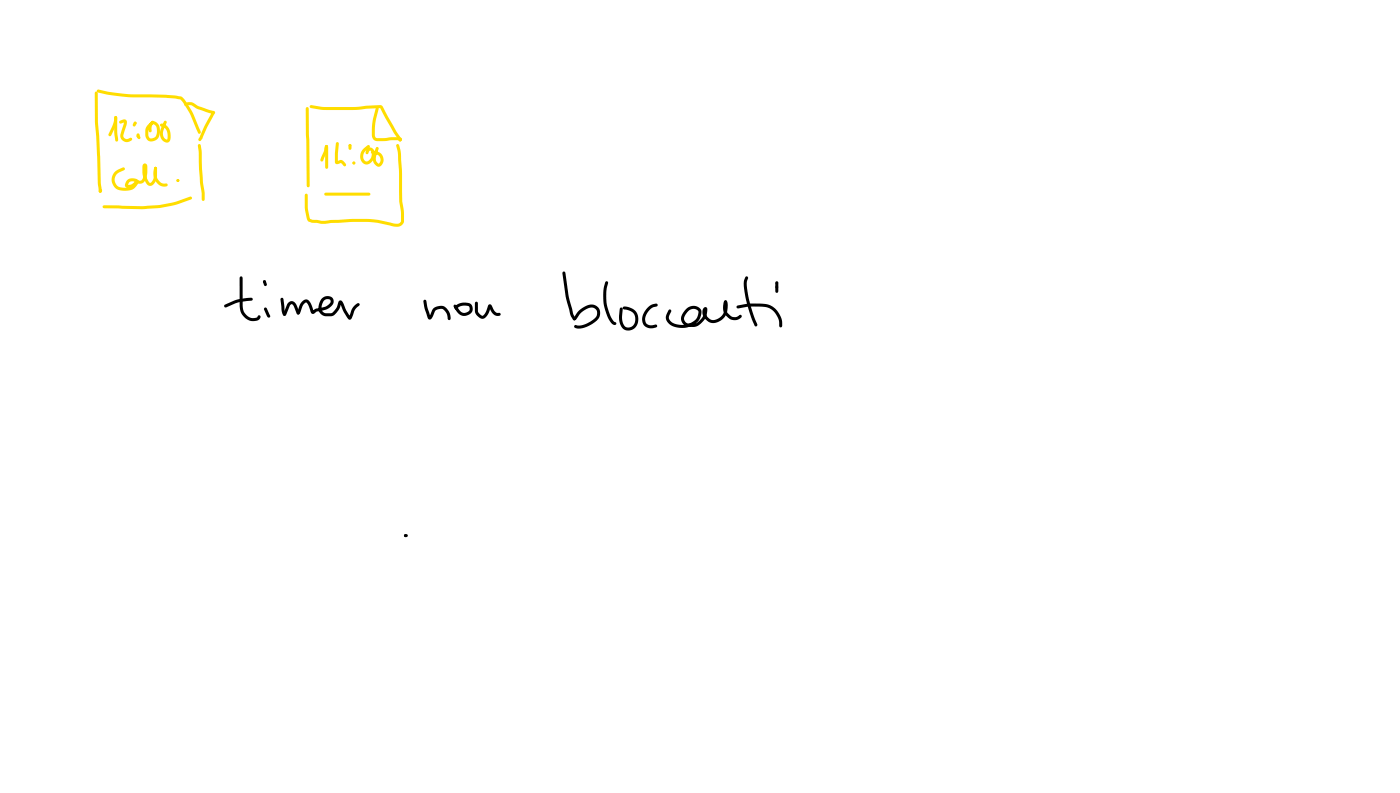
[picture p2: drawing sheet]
<svg xmlns="http://www.w3.org/2000/svg" width="337mm" height="190mm" viewBox="0 0 337 190" stroke-linecap="round" stroke-linejoin="round" font-family="sans-serif">
<g fill="#fd0">
<path d="M22.9 22.1l.2-.1 .4 .3v7l.4 3.4 .3 11.3 .3 1.9-.4 .4-.4-.3-.2-2-.1-6.4-.6-8.3z"/>
<path d="M23.8 45.7h.5l.1 .5h-.5z"/>
<path d="M24 45.4h.4l.2 .3-.2 .4-.3 .2-.4-.4z"/>
<path d="M23.3 21.6l.4-.1 3 .6a43.8 43.8 0 0 0 9.4 .6l6 .2 1.7 .4a13.9 13.9 0 0 1 2.8 4.4l1.6 3.9v.5l-.3 .1-.3-.4-2.2-4.8a9.6 9.6 0 0 0-2.1-3.1l-3.4-.4-3.8-.1a41.4 41.4 0 0 1-12.8-1.3z"/>
<path d="M44.3 24.9a2.18 2.18 0 0 1 2.7 .2l.8 .4 3.4 1.1a.43 .43 0 0 1 .4 .2 .43 .43 0 0 1 0 .5l-1.8 3.2-1.2 2.9a.42 .42 0 0 1-.6 .4 .42 .42 0 0 1-.2-.7l1.4-2.9 1.8-3.3v.3l.3 .2a17.6 17.6 0 0 1-5.2-2.1h-.8l-.7 .2-.2-.1z"/>
<path d="M47.7 34.7h.4a11.3 11.3 0 0 1 .4 4.1 40.8 40.8 0 0 0 .7 7.7v1.4l-.4 .4-.3-.4-.1-2.3a33.6 33.6 0 0 1-.6-7.7z"/>
<path d="M24.8 49.4l3.7-.1 5.6 .2 4.2-.2 3.5-.7 3.9-1.4 .4 .1 .1 .3-.3 .3-3.4 1.2-4.2 .9-4.2 .3-9.1-.3-.4-.3z"/>
<path d="M27.6 28l.2-.1 .4 .3-.2 1.2-1.3 3.1-.3 .2-.2-.1-.1-.3 1.1-2.5z"/>
<path d="M27.6 28l.2-.1 .4 .3v3.6l.2 1.8-.1 .3h-.5a18.3 18.3 0 0 1-.4-5.7z"/>
<path d="M28.7 29.1l.8-.4a.73 .73 0 0 1 .9 .2 .73 .73 0 0 1 .1 .9l-.8 2.6v.4l.6 .6 1.1-.3 .4 .3a1.56 1.56 0 0 1-2.4 .3 1.45 1.45 0 0 1-.4-1.6l.8-2.8 .1 .1-.9 .3-.3-.1z"/>
<path d="M36.4 29.1l.3-.1 .4 .3-1.4 1.7v1.5a.87 .87 0 0 0 .6 .8 .87 .87 0 0 0 1-.4l.4-1.1-.2-1.5a.5 .5 0 0 0-.6-.5 .5 .5 0 0 0-.4 .6l-.1 1.3a.64 .64 0 0 1-.7-.3 .64 .64 0 0 1 0-.7 1.3 1.3 0 0 1 1-1.6 1.3 1.3 0 0 1 1.6 1.1 2.66 2.66 0 0 1-1.4 3.7 1.47 1.47 0 0 1-2-1.5 2.56 2.56 0 0 1 .6-2.3z"/>
<path d="M38.5 29.8a2.2 2.2 0 0 1 2.5 2.3v1a1.09 1.09 0 0 1-.8 1.2 1.09 1.09 0 0 1-1.3-.7l-.4-.8a3.1 3.1 0 0 1 .3-2.1l.6-1.5 .3-.2 .3 .1 .1 .3-.7 1.5a1.75 1.75 0 0 0 .5 2.6 .22 .22 0 0 0 .3 0 .22 .22 0 0 0 .1-.3 2.36 2.36 0 0 0-1-2.7l-.8-.2z"/>
<path d="M27.6 41.3l1.9-1.1 .4 .1 .1 .5-1.3 .6a2 2 0 0 0-1 2.5 2 2 0 0 0 2.4 1.2 2.23 2.23 0 0 0 2.5-1.5v.1a1.16 1.16 0 0 0-1.9 .8v-.1a1.61 1.61 0 0 0 1.7-.8l.3-.3 1 .1a1.28 1.28 0 0 0 .9-1.4l.1-2.1h.3v1.5l.2 1.1 .7 1.3 .4 .1 .6-1 .1-2.5 .4-.3 .4 .3-.1 1.9a2.13 2.13 0 0 1-1.7 2.4l-.7-.5-.8-1.5-.3-1.2v-1.5a.61 .61 0 0 1 .7-.7 .61 .61 0 0 1 .5 .8v1.2a2.62 2.62 0 0 1-1.5 2.8l-1.1-.1 .3-.2a2.09 2.09 0 0 1-3 1 1.76 1.76 0 0 1 1.1-1.9 1.76 1.76 0 0 1 2.1 .7 3 3 0 0 1-3.8 2.2 2.66 2.66 0 0 1-2.4-1.6 2.66 2.66 0 0 1 .5-2.9z"/>
<path d="M37.2 40.1l.4 .1 .1 .3a3.4 3.4 0 0 0 .1 2.4l1 1 1.4 .3a.62 .62 0 0 1-.2 .6 .62 .62 0 0 1-.7 0 3 3 0 0 1-2.4-3.7z"/>
<path d="M73.6 25.8l.3-.1 .3 .4 .3 18.6-.4 .3-.4-.3z"/>
<path d="M74.5 25.3l.3-.1a50.2 50.2 0 0 0 11.3 .5l5.3-.5 .5 .2 3.4 6.2 1.2 1.7v.6h-.5l-1.4-2-3.2-5.9-3.4 .1a47.8 47.8 0 0 1-9.5 .3l-3.8-.4-.3-.4z"/>
<path d="M95.6 32.9l.5 .1 .5 .6-.2 .3-.2 .1-.3-.2-.4-.6z"/>
<path d="M90.5 25.8h.4l.1 .3-.8 3.5-.1 2.9 .2 .5 .3 .2h1.2l3.9-.2a.62 .62 0 0 1 .7 .1 .62 .62 0 0 1 .1 .6l-5.8 .2a1.39 1.39 0 0 1-1.3-1.6l.2-3.4z"/>
<path d="M73.4 46.6h.5a19.4 19.4 0 0 0 .5 5.6l.1 .4 .6 .2 2.2 .3 6.8-.5h4.5l2.3 .2 3.4 .8a1.49 1.49 0 0 0 2.1-.4v-2.3l-.4-2.5-.1-6.7-.2-4.4-.5-2.3 .4-.4 .3 .3 .5 1.9 .3 4.9v6.7a12.1 12.1 0 0 1 .2 5.3 2.21 2.21 0 0 1-2.8 .6l-3.3-.8-2.3-.2h-4.4l-6.8 .5-2.5-.3-.7-.3-.3-.5a15.1 15.1 0 0 1-.5-5.8z"/>
<path d="M78.2 34.9h.5l.1 .3-.2 1.1-.9 2.3-.3 .2-.3-.1-.1-.3 .8-2z"/>
<path d="M78.2 34.9h.5l.2 .4v4.9l-.4 .4-.3-.4z"/>
<path d="M80.9 34.2h.5l.1 .3-.3 4.4-.2-.2h.2a1.24 1.24 0 0 1 1.3-.1 1.24 1.24 0 0 1 .6 1.3l-.2 .1-.4-.2-.5-.7-.6 .3a.58 .58 0 0 1-.6 0 .58 .58 0 0 1-.3-.6v-2.1z"/>
<path d="M87.3 35.8l1-.9h.5v.6l-.8 .6a1.47 1.47 0 0 0-.8 1.4 1.47 1.47 0 0 0 1 1.3 1.65 1.65 0 0 0 1.1-1.3v-1a.38 .38 0 0 0-.4-.3 .38 .38 0 0 0-.3 .5l-.1 .3a.52 .52 0 0 1-.6-.3 .52 .52 0 0 1 .2-.7 1.1 1.1 0 0 1 1.3-.4 1.1 1.1 0 0 1 .7 1.2 2.11 2.11 0 0 1-2.6 2.6 2.31 2.31 0 0 1-.2-3.6z"/>
<path d="M89.3 36.3a2.12 2.12 0 0 1 2.6 1 2.12 2.12 0 0 1-.6 2.7 2.01 2.01 0 0 1-1.5-3l.5-1.5 .4-.2 .2 .1 .1 .3-.5 1.5a1.54 1.54 0 0 0 .5 2.1 1.38 1.38 0 0 0 .3-1.6 1.38 1.38 0 0 0-1.4-.7l-.6-.2z"/>
<path d="M78 46.4l10.7-.1 .4 .3-.4 .4h-10.4l-.3-.1z"/>
<circle cx="37.4" cy="40.4" r=".36"/>
<circle cx="96.2" cy="33.6" r=".36"/>
<circle cx="78.5" cy="35.2" r=".36"/>
</g>
<g fill="#fd0">
<path d="M32.3 29.3h.4l.1 .3-.2 .6-.3 .2-.4-.4z" fill-rule="evenodd"/>
<path d="M32.8 32.4h.7l-.1 .6h-.5z" fill-rule="evenodd"/>
<path d="M32.9 32.5l.3-.1 .3 .1 .3 .6-.1 .2-.3 .1-.3-.1-.3-.6z" fill-rule="evenodd"/>
<path d="M83.9 34.7l.2-.1 .4 .4v.7l-.4 .3-.3-.3z" fill-rule="evenodd"/>
<circle cx="32.5" cy="29.6" r=".36"/>
<circle cx="33.2" cy="32.4" r=".36"/>
<circle cx="42.8" cy="43.4" r=".36"/>
<circle cx="84.1" cy="35" r=".36"/>
<circle cx="85.1" cy="39.2" r=".36"/>
</g>
<g fill="#000">
<path d="M53.9 73.3l2.4-1.1 1.1-.3 3-.4 .4 .4-.4 .3-3.4 .5-2.7 1.2-.3-.1zM57.7 66.5l.3-.1 .3 .3v6.8a2.52 2.52 0 0 0 3.6 2.6l.4-.4 .2 .1 .1 .5a2.35 2.35 0 0 1-3.7 .1l-.9-1.1-.3-1.2zM63.5 74l.3-.1 .3 .2 .9 1.9-.1 .2-.3 .1-.4-.3-.7-1.6zM67.5 71.6l.3-.1 .3 .3 .3 2.8 .3 .9-.1 .3a.73 .73 0 0 1-.8-.9l-.4-3zM69.3 72.7a1.21 1.21 0 0 1 1.3-.3 1.21 1.21 0 0 1 .8 1.1l.6 1.7-.1 .3-.5-.1-.8-1.8-.5-.5-.4 .2-.9 2.3-.4 .3-.4-.4 .3-.3-.1 .1zM72.6 72.4a1.18 1.18 0 0 1 1.3-.4 1.18 1.18 0 0 1 .9 1l.6 1.8-.2-.1 .7-.5 1-.2a2.73 2.73 0 0 0 2.6-1.6 .94 .94 0 0 0-.9-.6 .94 .94 0 0 0-.9 .6l-.4 1.1v.8l.4 .7 .6 .3h1.3l.4-.2 .9-1.1 .4-1.4a.56 .56 0 0 1 .6-.4 .56 .56 0 0 1 .5 .5l.9 1.9 1 1.6-.4-.1a5.2 5.2 0 0 1 1.4-2.7l.6-.5h.5a.79 .79 0 0 1-.6 1l-.6 .8-.6 1.7a.51 .51 0 0 1-.4 .4 .51 .51 0 0 1-.5-.2l-1.1-1.6-.9-2.2h.3a4.7 4.7 0 0 1-1.5 2.8l-.8 .4h-1.4a2.12 2.12 0 0 1-1.5-3.3 1.82 1.82 0 0 1 1.5-1.5 1.82 1.82 0 0 1 1.9 .8 1.98 1.98 0 0 1-1.5 2.2l-2.5 .6-.4 .3a.6 .6 0 0 1-.6 .3 .6 .6 0 0 1-.5-.5l-.6-1.6-.5-.6-.8 .7-.8 2-.3 .2-.3-.1-.1-.3 .3-.4-.1 .1 .5-1.4zM101.9 72.1l.2-.1 .4 .3 .2 1.5 .8 2.3h-.3l.7-1.6a2.36 2.36 0 0 1 2.4-1 2.36 2.36 0 0 1 1.9 1.9l.1 1.2-.3 .3a.79 .79 0 0 1-.4-.9 1.72 1.72 0 0 0-1.7-1.8l-1.2 .4-.7 1.5a.62 .62 0 0 1-.6 .7 .62 .62 0 0 1-.6-.5l-.8-2.6-.2-1.4zM109.1 73.3l.3-.1 .3 .1 .5 .9a1.39 1.39 0 0 0 1.4 1 1.39 1.39 0 0 0 1.3-1.1l-.3-.6a2.46 2.46 0 0 0-2.6 .5l-.4 .3a.63 .63 0 0 1-.2-.6 .63 .63 0 0 1 .4-.5 3.2 3.2 0 0 1 3.6 .1 1.91 1.91 0 0 1-.7 2.3 1.91 1.91 0 0 1-2.4-.2l-1.2-1.7zM114.3 72.6l.2-.1 .4 .3 .1 2.2 .9 .9a1.92 1.92 0 0 0 1.2-1.7l.2-.8a.49 .49 0 0 1 .5-.3 .49 .49 0 0 1 .5 .4l.5 1a.99 .99 0 0 0 1.2 .6 .41 .41 0 0 1 .2 .6 .41 .41 0 0 1-.5 .2l-.7-.2-.8-.6-.6-1.4 .4-.1-.2 .8a2.19 2.19 0 0 1-2.1 2.1l-.9-.5-.5-.8zM135.3 65.3l.3-.1 .3 .3 .9 5.9 1 4 .6 1.2-.3 .4-.4-.3-.6-1.1-1.1-4-.8-6zM139.2 74.6a3.9 3.9 0 0 1 3.7-1.3 2.15 2.15 0 0 1 .5 3.8 5.7 5.7 0 0 1-4.9 1.7l-.4-.2a.47 .47 0 0 1 .2-.5 .47 .47 0 0 1 .5 .1 5.9 5.9 0 0 0 4.6-2.4 1.44 1.44 0 0 0-.4-1.7 1.44 1.44 0 0 0-1.8 0l-.2 .2a4.9 4.9 0 0 0-2.4 2.3l-.5 .4-.4-.4zM145.6 67.6h.5l.1 .4a10.4 10.4 0 0 0 1.5 9.3l.4 .2a.5 .5 0 0 1-.3 .6 .5 .5 0 0 1-.6-.3 10.8 10.8 0 0 1-1.6-10.2z"/>
<path d="M149.1 73.9l.5 .1 .1 .2-.2 1.7a2.47 2.47 0 0 0 1.1 2.7 1.86 1.86 0 0 0 1.8-.7 1.86 1.86 0 0 0 .2-1.9l-.1-.3a2.93 2.93 0 0 0-2.7-1.5v-.5a3 3 0 0 1 3.2 1.3 3 3 0 0 1 0 3.4 2.2 2.2 0 0 1-2.5 .9 2.2 2.2 0 0 1-1.6-2.1l-.1-1.4zM155.8 73.8l1-.7 1-.2 .2 .1v.5l-.9 .3a2.94 2.94 0 0 0-1.6 4l.9 .3 1.2-.2 .4 .4a2.11 2.11 0 0 1-2.1 .5 2.25 2.25 0 0 1-1.2-3.6zM160.8 74.4h.5l.1 .3-.5 1.2a1.59 1.59 0 0 0 1.5 1.9 4 4 0 0 0 5.5-2.4 1.14 1.14 0 0 0-.6-1.2 1.14 1.14 0 0 0-1.3 .1 2.34 2.34 0 0 0-1.4 2.7l.4 .5a2.8 2.8 0 0 0 3.9-1.4l.4-1.8 .4 .2-.1 .1a2.03 2.03 0 0 0 1.3 2.2 2.03 2.03 0 0 0 2.3-.7l.4-.4a3.5 3.5 0 0 0 .6-2.7l-.1-.5 .3-.3 .4 .2 .1 .6a3.9 3.9 0 0 1-3.3 4.6 2.49 2.49 0 0 1-2.3-3.7 .56 .56 0 0 1 .7 .1 .56 .56 0 0 1 0 .7 3.8 3.8 0 0 1-5.2 3.5 2.12 2.12 0 0 1-.3-3.5 2.24 2.24 0 0 1 2.1-1.3 2.24 2.24 0 0 1 2 1.5 3.8 3.8 0 0 1-3.4 3.7 4.4 4.4 0 0 1-5-1.6l-.1-1.2zM174.1 72.3l.3-.1 .4 .3-.3 1.4 .2 1 1.1 1.1a1.82 1.82 0 0 0 2.2-.4l.3 .4a2.15 2.15 0 0 1-3.3 .3l-.8-.9-.3-.9a3.5 3.5 0 0 1 .2-2.2zM177.1 73.5l3.1-.6a12.1 12.1 0 0 1 5.1 .5 5 5 0 0 1 2.6 5.2h-.5l-.1-1.1a4.3 4.3 0 0 0-4.6-3.8h-2.8l-2.5 .4-.3-.1zM179.3 66.4l.4 .1 .1 .3a3.3 3.3 0 0 0-.2 2.4 32.8 32.8 0 0 0 2.5 8.7l-.1 .4-.5 .1a27.4 27.4 0 0 1-2.7-10.9z"/>
<circle cx="174.4" cy="72.5" r=".36"/>
</g>
<g fill="#000">
<path d="M63.3 67.4l.3-.1 .3 .3 .3 .7-.1 .3-.3 .1-.3-.2-.3-.8z" fill-rule="evenodd"/>
<path d="M186.4 67.9h.7v1.1l-.4 .3-.3-.3z" fill-rule="evenodd"/>
<path d="M186.5 68.7l.2-.1 .4 .4v1l-.4 .4-.3-.4z" fill-rule="evenodd"/>
<path d="M97.2 128.4a.53 .53 0 0 1 .9 .3 .49 .49 0 0 1-.5 .3 .49 .49 0 0 1-.5-.3z" fill-rule="evenodd"/>
<circle cx="63.6" cy="67.7" r=".36"/>
<circle cx="186.7" cy="67.9" r=".36"/>
<circle cx="97.5" cy="128.7" r=".36"/>
</g>
</svg>
